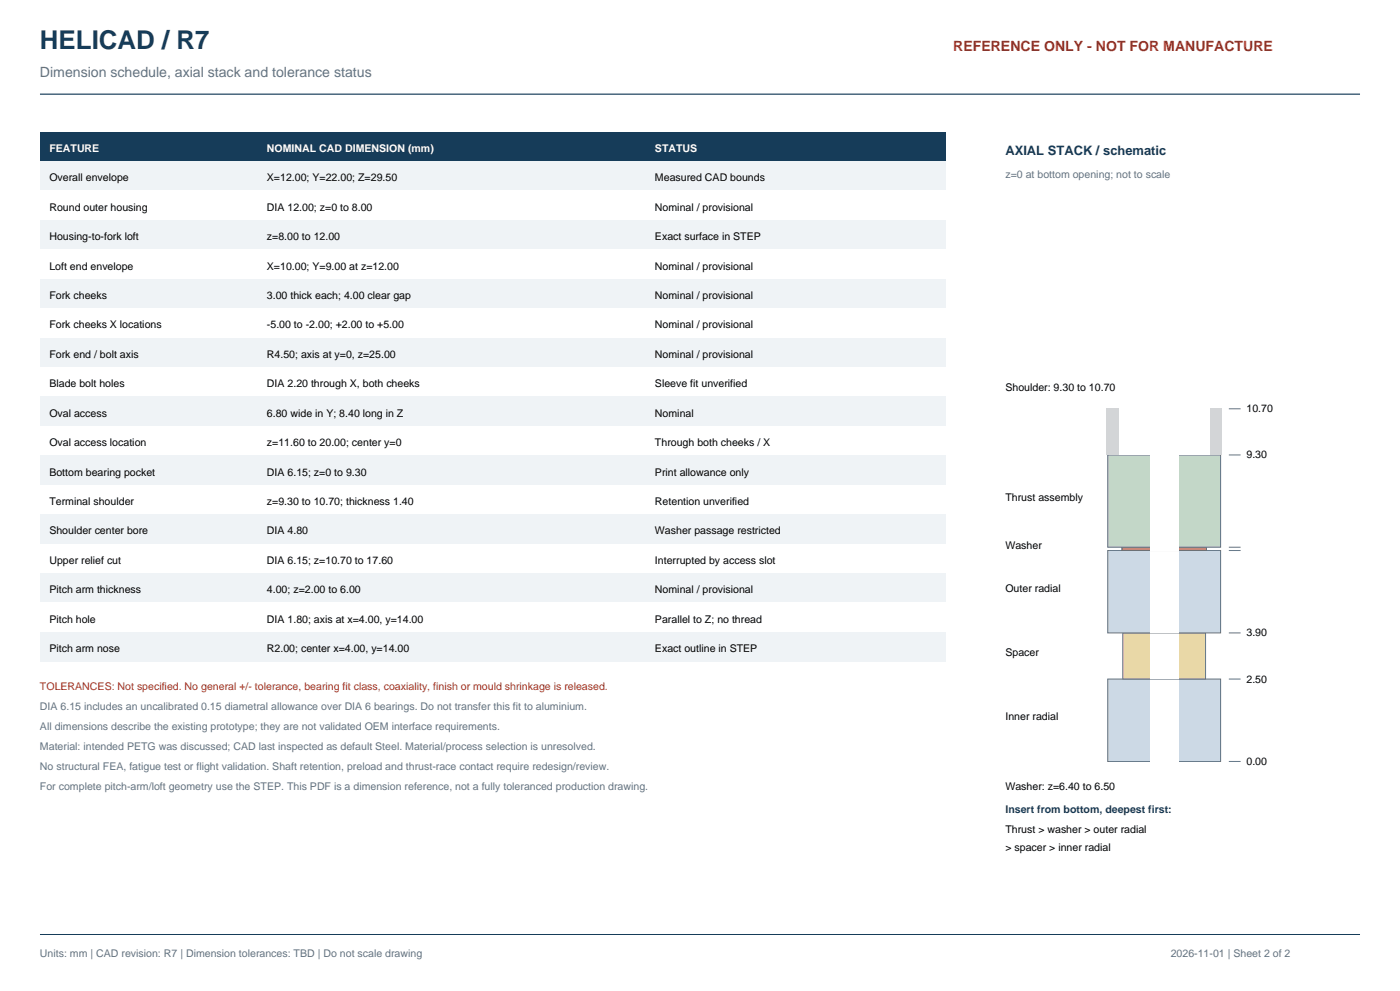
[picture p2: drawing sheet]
<svg xmlns="http://www.w3.org/2000/svg" width="420mm" height="297mm" viewBox="0 0 420 297" stroke-linecap="round" stroke-linejoin="round" font-family="sans-serif">
<defs><g id="words">
<text font-size="7.8" fill="#163c59" x="12" y="14.8">HELICAD / R7</text>
<text font-size="4.2" fill="#a63124" x="285.9" y="15.2">REFERENCE ONLY - NOT FOR MANUFACTURE</text>
<text font-size="4.2" fill="#647280" x="12" y="22.9">Dimension schedule, axial stack and tolerance status</text>
<text font-size="3.9" fill="#163c59" x="301.6" y="46.5">AXIAL STACK / schematic</text>
<g font-size="3.2" fill="#fff">
<text x="14.8" y="45.5">FEATURE</text>
<text x="80.1" y="45.5">NOMINAL CAD DIMENSION (mm)</text>
<text x="196.5" y="45.5">STATUS</text>
</g>
<g font-size="3.2" fill="#647280">
<text x="301.6" y="53.2">z=0 at bottom opening; not to scale</text>
<text x="12" y="212.7">DIA 6.15 includes an uncalibrated 0.15 diametral allowance over DIA 6 bearings. Do not transfer this fit to aluminium.</text>
<text x="12" y="218.7">All dimensions describe the existing prototype; they are not validated OEM interface requirements.</text>
<text x="12" y="224.7">Material: intended PETG was discussed; CAD last inspected as default Steel. Material/process selection is unresolved.</text>
<text x="12" y="230.7">No structural FEA, fatigue test or flight validation. Shaft retention, preload and thrust-race contact require redesign/review.</text>
<text x="12" y="236.7">For complete pitch-arm/loft geometry use the STEP. This PDF is a dimension reference, not a fully toleranced production drawing.</text>
<text x="12" y="286.8">Units: mm | CAD revision: R7 | Dimension tolerances: TBD | Do not scale drawing</text>
<text x="351.2" y="286.8">2026-11-01 | Sheet 2 of 2</text>
</g>
<g font-size="3.2">
<text x="14.8" y="54.3">Overall envelope</text>
<text x="80.1" y="54.3">X=12.00; Y=22.00; Z=29.50</text>
<text x="196.5" y="54.3">Measured CAD bounds</text>
<text x="14.8" y="63.1">Round outer housing</text>
<text x="80.1" y="63.1">DIA 12.00; z=0 to 8.00</text>
<text x="196.5" y="63.1">Nominal / provisional</text>
<text x="14.8" y="72">Housing-to-fork loft</text>
<text x="80.1" y="72">z=8.00 to 12.00</text>
<text x="196.5" y="72">Exact surface in STEP</text>
<text x="14.8" y="80.8">Loft end envelope</text>
<text x="80.1" y="80.8">X=10.00; Y=9.00 at z=12.00</text>
<text x="196.5" y="80.8">Nominal / provisional</text>
<text x="14.8" y="89.6">Fork cheeks</text>
<text x="80.1" y="89.6">3.00 thick each; 4.00 clear gap</text>
<text x="196.5" y="89.6">Nominal / provisional</text>
<text x="14.8" y="98.4">Fork cheeks X locations</text>
<text x="80.1" y="98.4">-5.00 to -2.00; +2.00 to +5.00</text>
<text x="196.5" y="98.4">Nominal / provisional</text>
<text x="14.8" y="107.2">Fork end / bolt axis</text>
<text x="80.1" y="107.2">R4.50; axis at y=0, z=25.00</text>
<text x="196.5" y="107.2">Nominal / provisional</text>
<text x="14.8" y="116.1">Blade bolt holes</text>
<text x="80.1" y="116.1">DIA 2.20 through X, both cheeks</text>
<text x="196.5" y="116.1">Sleeve fit unverified</text>
<text x="301.6" y="117.1">Shoulder: 9.30 to 10.70</text>
<text x="14.8" y="124.9">Oval access</text>
<text x="80.1" y="124.9">6.80 wide in Y; 8.40 long in Z</text>
<text x="196.5" y="124.9">Nominal</text>
<text x="373.9" y="123.6">10.70</text>
<text x="14.8" y="133.7">Oval access location</text>
<text x="80.1" y="133.7">z=11.60 to 20.00; center y=0</text>
<text x="196.5" y="133.7">Through both cheeks / X</text>
<text x="373.9" y="137.4">9.30</text>
<text x="14.8" y="142.5">Bottom bearing pocket</text>
<text x="80.1" y="142.5">DIA 6.15; z=0 to 9.30</text>
<text x="196.5" y="142.5">Print allowance only</text>
<text x="14.8" y="151.3">Terminal shoulder</text>
<text x="80.1" y="151.3">z=9.30 to 10.70; thickness 1.40</text>
<text x="196.5" y="151.3">Retention unverified</text>
<text x="301.6" y="150.2">Thrust assembly</text>
<text x="14.8" y="160.2">Shoulder center bore</text>
<text x="80.1" y="160.2">DIA 4.80</text>
<text x="196.5" y="160.2">Washer passage restricted</text>
<text x="301.6" y="164.5">Washer</text>
<text x="14.8" y="169">Upper relief cut</text>
<text x="80.1" y="169">DIA 6.15; z=10.70 to 17.60</text>
<text x="196.5" y="169">Interrupted by access slot</text>
<text x="14.8" y="177.8">Pitch arm thickness</text>
<text x="80.1" y="177.8">4.00; z=2.00 to 6.00</text>
<text x="196.5" y="177.8">Nominal / provisional</text>
<text x="301.6" y="177.3">Outer radial</text>
<text x="14.8" y="186.6">Pitch hole</text>
<text x="80.1" y="186.6">DIA 1.80; axis at x=4.00, y=14.00</text>
<text x="196.5" y="186.6">Parallel to Z; no thread</text>
<text x="373.9" y="190.7">3.90</text>
<text x="14.8" y="195.4">Pitch arm nose</text>
<text x="80.1" y="195.4">R2.00; center x=4.00, y=14.00</text>
<text x="196.5" y="195.4">Exact outline in STEP</text>
<text x="301.6" y="196.6">Spacer</text>
<text x="373.9" y="204.6">2.50</text>
<text x="301.6" y="215.9">Inner radial</text>
<text x="373.9" y="229.3">0.00</text>
<text x="301.6" y="236.7">Washer: z=6.40 to 6.50</text>
<text x="301.6" y="249.7">Thrust &gt; washer &gt; outer radial</text>
<text x="301.6" y="255">&gt; spacer &gt; inner radial</text>
</g>
<text font-size="3.2" fill="#a63124" x="12" y="206.7">TOLERANCES: Not specified. No general +/- tolerance, bearing fit class, coaxiality, finish or mould shrinkage is released.</text>
<text font-size="3.2" fill="#163c59" x="301.6" y="243.7">Insert from bottom, deepest first:</text>
</g></defs>
<path d="M12 28.2h396" fill="none" stroke="#163c59" stroke-width=".35"/>
<path d="M12 280.1h396" fill="none" stroke="#163c59" stroke-width=".3"/>
<g fill="#163c59">
<path d="M12 39.5h65.3v8.8h-65.3z" fill-rule="evenodd"/>
<path d="M77.3 39.5h116.4v8.8h-116.4z" fill-rule="evenodd"/>
<path d="M193.7 39.5h89.9v8.8h-89.9z" fill-rule="evenodd"/>
</g>
<g fill="#eff3f6">
<path d="M12 48.3h65.3v8.9h-65.3z" fill-rule="evenodd"/>
<path d="M77.3 48.3h116.4v8.9h-116.4z" fill-rule="evenodd"/>
<path d="M193.7 48.3h89.9v8.9h-89.9z" fill-rule="evenodd"/>
</g>
<g fill="#fff">
<path d="M12 57.2h65.3v8.8h-65.3z" fill-rule="evenodd"/>
<path d="M77.3 57.2h116.4v8.8h-116.4z" fill-rule="evenodd"/>
<path d="M193.7 57.2h89.9v8.8h-89.9z" fill-rule="evenodd"/>
</g>
<g fill="#eff3f6">
<path d="M12 66h65.3v8.8h-65.3z" fill-rule="evenodd"/>
<path d="M77.3 66h116.4v8.8h-116.4z" fill-rule="evenodd"/>
<path d="M193.7 66h89.9v8.8h-89.9z" fill-rule="evenodd"/>
</g>
<g fill="#fff">
<path d="M12 74.8h65.3v8.8h-65.3z" fill-rule="evenodd"/>
<path d="M77.3 74.8h116.4v8.8h-116.4z" fill-rule="evenodd"/>
<path d="M193.7 74.8h89.9v8.8h-89.9z" fill-rule="evenodd"/>
</g>
<g fill="#eff3f6">
<path d="M12 83.6h65.3v8.8h-65.3z" fill-rule="evenodd"/>
<path d="M77.3 83.6h116.4v8.8h-116.4z" fill-rule="evenodd"/>
<path d="M193.7 83.6h89.9v8.8h-89.9z" fill-rule="evenodd"/>
</g>
<g fill="#fff">
<path d="M12 92.4h65.3v8.8h-65.3z" fill-rule="evenodd"/>
<path d="M77.3 92.4h116.4v8.8h-116.4z" fill-rule="evenodd"/>
<path d="M193.7 92.4h89.9v8.8h-89.9z" fill-rule="evenodd"/>
</g>
<g fill="#eff3f6">
<path d="M12 101.2h65.3v8.9h-65.3z" fill-rule="evenodd"/>
<path d="M77.3 101.2h116.4v8.9h-116.4z" fill-rule="evenodd"/>
<path d="M193.7 101.2h89.9v8.9h-89.9z" fill-rule="evenodd"/>
</g>
<g fill="#fff">
<path d="M12 110.1h65.3v8.8h-65.3z" fill-rule="evenodd"/>
<path d="M77.3 110.1h116.4v8.8h-116.4z" fill-rule="evenodd"/>
<path d="M193.7 110.1h89.9v8.8h-89.9z" fill-rule="evenodd"/>
</g>
<g fill="#eff3f6">
<path d="M12 118.9h65.3v8.8h-65.3z" fill-rule="evenodd"/>
<path d="M77.3 118.9h116.4v8.8h-116.4z" fill-rule="evenodd"/>
<path d="M193.7 118.9h89.9v8.8h-89.9z" fill-rule="evenodd"/>
</g>
<g fill="#fff">
<path d="M12 127.7h65.3v8.8h-65.3z" fill-rule="evenodd"/>
<path d="M77.3 127.7h116.4v8.8h-116.4z" fill-rule="evenodd"/>
<path d="M193.7 127.7h89.9v8.8h-89.9z" fill-rule="evenodd"/>
</g>
<g fill="#eff3f6">
<path d="M12 136.5h65.3v8.8h-65.3z" fill-rule="evenodd"/>
<path d="M77.3 136.5h116.4v8.8h-116.4z" fill-rule="evenodd"/>
<path d="M193.7 136.5h89.9v8.8h-89.9z" fill-rule="evenodd"/>
</g>
<g fill="#fff">
<path d="M12 145.3h65.3v8.9h-65.3z" fill-rule="evenodd"/>
<path d="M77.3 145.3h116.4v8.9h-116.4z" fill-rule="evenodd"/>
<path d="M193.7 145.3h89.9v8.9h-89.9z" fill-rule="evenodd"/>
</g>
<g fill="#eff3f6">
<path d="M12 154.2h65.3v8.8h-65.3z" fill-rule="evenodd"/>
<path d="M77.3 154.2h116.4v8.8h-116.4z" fill-rule="evenodd"/>
<path d="M193.7 154.2h89.9v8.8h-89.9z" fill-rule="evenodd"/>
</g>
<g fill="#fff">
<path d="M12 163h65.3v8.8h-65.3z" fill-rule="evenodd"/>
<path d="M77.3 163h116.4v8.8h-116.4z" fill-rule="evenodd"/>
<path d="M193.7 163h89.9v8.8h-89.9z" fill-rule="evenodd"/>
</g>
<g fill="#eff3f6">
<path d="M12 171.8h65.3v8.8h-65.3z" fill-rule="evenodd"/>
<path d="M77.3 171.8h116.4v8.8h-116.4z" fill-rule="evenodd"/>
<path d="M193.7 171.8h89.9v8.8h-89.9z" fill-rule="evenodd"/>
</g>
<g fill="#fff">
<path d="M12 180.6h65.3v8.8h-65.3z" fill-rule="evenodd"/>
<path d="M77.3 180.6h116.4v8.8h-116.4z" fill-rule="evenodd"/>
<path d="M193.7 180.6h89.9v8.8h-89.9z" fill-rule="evenodd"/>
</g>
<g fill="#eff3f6">
<path d="M12 189.4h65.3v8.9h-65.3z" fill-rule="evenodd"/>
<path d="M77.3 189.4h116.4v8.9h-116.4z" fill-rule="evenodd"/>
<path d="M193.7 189.4h89.9v8.9h-89.9z" fill-rule="evenodd"/>
</g>
<path d="M332.3 203.5h33.9v24.7h-33.9z" fill-rule="evenodd" fill="#ccd9e5" stroke="#647280" stroke-width=".3"/>
<path d="M345 203.5h8.5v24.7h-8.5z" fill-rule="evenodd" fill="#fff"/>
<path d="M336.8 189.7h24.9v13.8h-24.9z" fill-rule="evenodd" fill="#e9d8a7" stroke="#647280" stroke-width=".3"/>
<path d="M345 189.7h8.5v13.8h-8.5z" fill-rule="evenodd" fill="#fff"/>
<path d="M332.3 165h33.9v24.7h-33.9z" fill-rule="evenodd" fill="#ccd9e5" stroke="#647280" stroke-width=".3"/>
<path d="M345 165h8.5v24.7h-8.5z" fill-rule="evenodd" fill="#fff"/>
<path d="M336.5 164h25.4v1h-25.4z" fill-rule="evenodd" fill="#b89651" stroke="#647280" stroke-width=".3"/>
<path d="M345 164h8.5v1h-8.5z" fill-rule="evenodd" fill="#fff"/>
<path d="M332.3 136.3h33.9v27.7h-33.9z" fill-rule="evenodd" fill="#c3d7c8" stroke="#647280" stroke-width=".3"/>
<path d="M345 136.3h8.5v27.7h-8.5z" fill-rule="evenodd" fill="#fff"/>
<path d="M368.7 136.3h3.5M368.7 122.5h3.5M368.7 165h3.5M368.7 164h3.5M368.7 189.7h3.5M368.7 203.5h3.5M368.7 228.2h3.5" fill="none" stroke="#647280" stroke-width=".3"/>
<path d="M331.9 122.5h34.7v13.8h-34.7z" fill-rule="evenodd" fill="#d3d5d7"/>
<path d="M335.7 122.5h27.1v13.8h-27.1z" fill-rule="evenodd" fill="#fff"/>
<use href="#words"/>
</svg>
